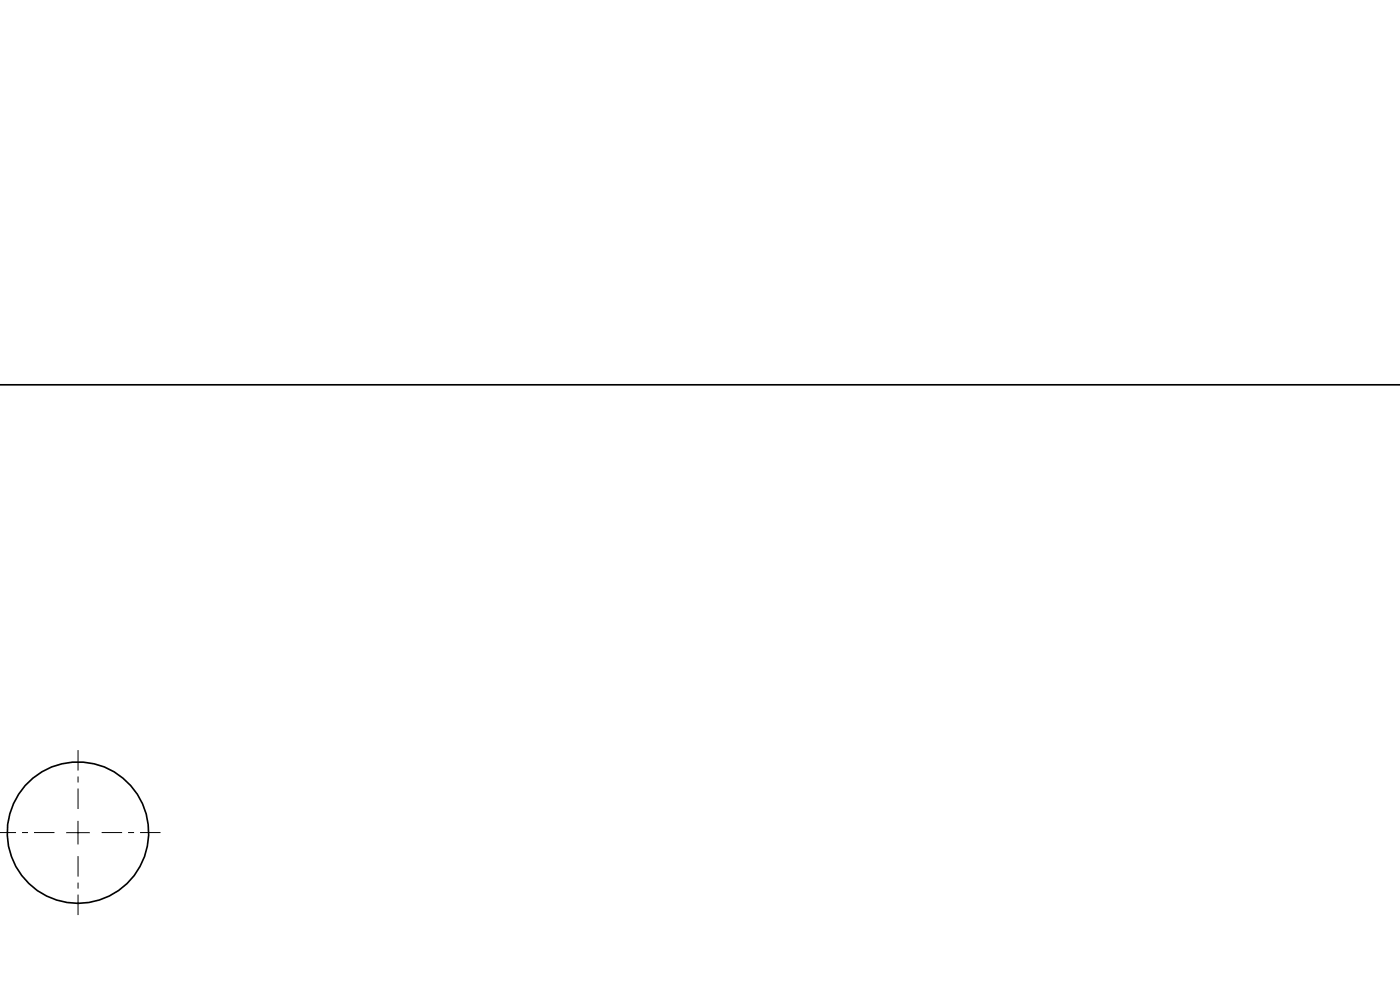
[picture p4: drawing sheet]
<svg xmlns="http://www.w3.org/2000/svg" width="297mm" height="210mm" viewBox="0 0 297 210" stroke-linecap="round" stroke-linejoin="round" font-family="sans-serif">
<g fill="none" stroke="#000" stroke-width=".35">
<path d="M-.1 81.6h297.2"/>
<circle cx="16.5" cy="176.6" r="15"/>
</g>
<path d="M11.6 176.6h-11.7M16.6 171.6v-12.5M21.6 176.6h12.5M16.6 181.6v12.5" fill="none" stroke="#000" stroke-width=".21" stroke-dasharray="15.2 1.3 1.3 1.3" stroke-dashoffset="10.9" stroke-linecap="butt"/>
<path d="M14 176.6h5M16.5 174.1v5" fill="none" stroke="#000" stroke-width=".21"/>
<path d="M133.1 -.1h.3zM130.6 -.1h.2zM76.9 -.1h.4zM73.4 -.1h.2zM80 210.1h.4zM76.4 210.1h.2zM297.1 167.1v.2zM297.1 159.5v.4z" fill="#00f"/>
</svg>
